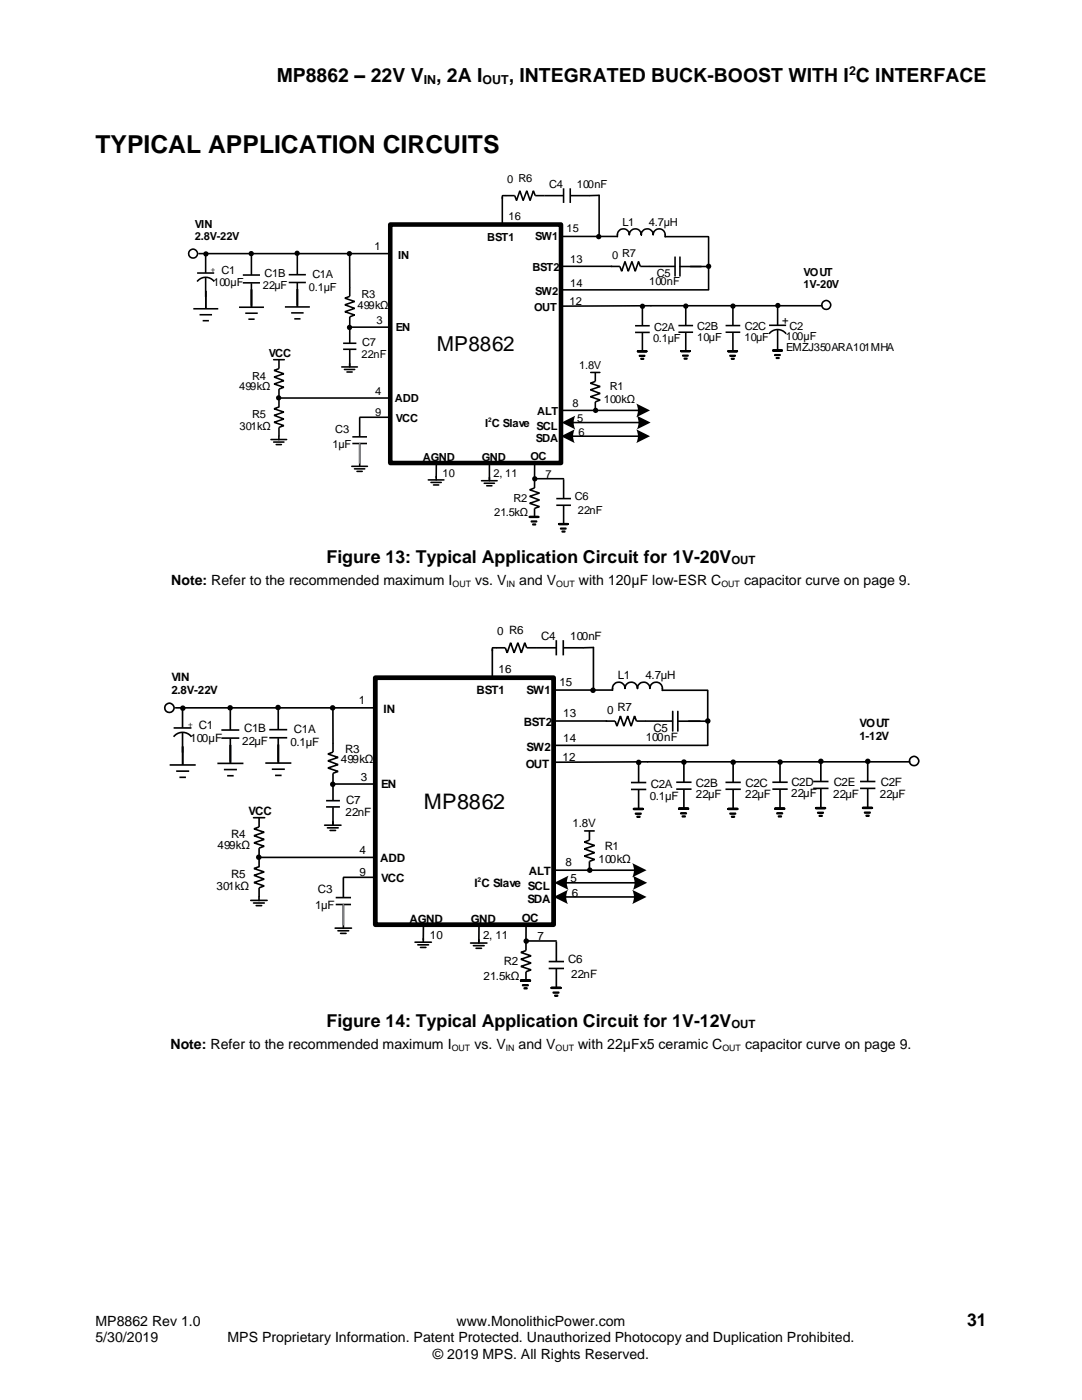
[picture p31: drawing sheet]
<svg xmlns="http://www.w3.org/2000/svg" width="216mm" height="279mm" viewBox="0 0 216 279" stroke-linecap="round" stroke-linejoin="round" font-family="sans-serif">
<defs><g id="words">
<text font-size="4.9" x="19" y="30.5">TYPICAL APPLICATION CIRCUITS</text>
<text font-size="4.3" x="84.6" y="161.4">MP8862</text>
<text font-size="4.1" x="87.2" y="70">MP8862</text>
<g font-size="3.9">
<text x="55.2" y="16.3">MP8862 – 22V V , 2A I</text>
<text x="101.5" y="16.3">, INTEGRATED BUCK-BOOST WITH I C INTERFACE</text>
</g>
<g font-size="3.5">
<text x="65.2" y="112.3">Figure 13: Typical Application Circuit for 1V-20V</text>
<text x="65.2" y="205">Figure 14: Typical Application Circuit for 1V-12V</text>
<text x="193" y="264.5">31</text>
</g>
<g font-size="2.8">
<text x="34.2" y="116.7">Note: Refer to the recommended maximum I</text>
<text x="94.8" y="116.7">vs. V</text>
<text x="103.6" y="116.7">and V</text>
<text x="115.5" y="116.7">with 120μF low-ESR C</text>
<text x="148.5" y="116.7">capacitor curve on page 9.</text>
<text x="34" y="209.4">Note: Refer to the recommended maximum I</text>
<text x="94.7" y="209.4">vs. V</text>
<text x="103.5" y="209.4">and V</text>
<text x="115.4" y="209.4">with 22μFx5 ceramic C</text>
<text x="148.7" y="209.4">capacitor curve on page 9.</text>
<text x="19" y="264.5">MP8862 Rev 1.0</text>
<text x="19" y="267.9">5/30/2019</text>
<text x="45.4" y="267.9">MPS Proprietary Information. Patent Protected. Unauthorized Photocopy and Duplication Prohibited.</text>
<text x="91.1" y="264.5">www.MonolithicPower.com</text>
<text x="86.4" y="271.2">© 2019 MPS. All Rights Reserved.</text>
</g>
<g font-size="2.5">
<text x="84.5" y="16.7">IN</text>
<text x="96.3" y="16.7">OUT</text>
<text x="169.4" y="14.9">2</text>
</g>
<g font-size="2.3">
<text x="145.9" y="112.5">OUT</text>
<text x="99.2" y="126.8">0 R6</text>
<text x="108" y="127.7">C4</text>
<text x="113.7" y="127.7">100nF</text>
<text x="34.2" y="135.9">VIN</text>
<text x="99.5" y="134.3">16</text>
<text x="111.6" y="136.8">15</text>
<text x="123.3" y="135.5">L1</text>
<text x="128.8" y="135.5">4.7µH</text>
<text x="34.2" y="138.5">2.8V-22V</text>
<text x="71.6" y="140.5">1</text>
<text x="76.5" y="142.3">IN</text>
<text x="95.1" y="138.6">BST1</text>
<text x="105.1" y="138.5">SW1</text>
<text x="112.4" y="143.1">13</text>
<text x="121.2" y="142.4">0 R7</text>
<text x="38" y="148">100µF</text>
<text x="39.7" y="145.4">C1</text>
<text x="48.3" y="148.7">22µF</text>
<text x="48.7" y="146">C1B</text>
<text x="58" y="149">0.1µF</text>
<text x="58.7" y="146.3">C1A</text>
<text x="104.5" y="144.8">BST2</text>
<text x="105.1" y="149.9">SW2</text>
<text x="112.4" y="148.1">14</text>
<text x="128.8" y="147.8">100nF</text>
<text x="130.4" y="146">C5</text>
<text x="171.5" y="145.2">VOUT</text>
<text x="171.5" y="147.8">1-12V</text>
<text x="68" y="152.3">499kΩ</text>
<text x="68.9" y="150.4">R3</text>
<text x="72" y="155.9">3</text>
<text x="104.9" y="153.2">OUT</text>
<text x="112.2" y="151.8">12</text>
<text x="69.1" y="160.4">C7</text>
<text x="76.1" y="157.3">EN</text>
<text x="129.6" y="159.6">0.1µF</text>
<text x="129.9" y="157.3">C2A</text>
<text x="138.8" y="159.3">22µF</text>
<text x="138.9" y="157.1">C2B</text>
<text x="148.7" y="159.3">22µF</text>
<text x="148.8" y="157.1">C2C</text>
<text x="157.8" y="159">22µF</text>
<text x="157.9" y="156.9">C2D</text>
<text x="166.2" y="159.2">22µF</text>
<text x="166.4" y="156.9">C2E</text>
<text x="175.6" y="159.2">22µF</text>
<text x="175.8" y="157">C2F</text>
<text x="46.1" y="167.3">R4</text>
<text x="49.6" y="162.7">VCC</text>
<text x="68.9" y="162.9">22nF</text>
<text x="114.3" y="165.1">1.8V</text>
<text x="43.4" y="169.5">499kΩ</text>
<text x="71.7" y="170.4">4</text>
<text x="75.9" y="172">ADD</text>
<text x="112.9" y="172.9">8</text>
<text x="119.4" y="172.2">100kΩ</text>
<text x="120.7" y="169.5">R1</text>
<text x="43.2" y="177.7">301kΩ</text>
<text x="46.1" y="175.3">R5</text>
<text x="63.4" y="178.3">C3</text>
<text x="71.7" y="174.9">9</text>
<text x="76.1" y="176">VCC</text>
<text x="94.7" y="177">I C Slave</text>
<text x="105.3" y="177.7">SCL</text>
<text x="105.5" y="174.5">ALT</text>
<text x="113.9" y="176">5</text>
<text x="114.1" y="179">6</text>
<text x="62.9" y="181.4">1µF</text>
<text x="81.7" y="184.2">AGND</text>
<text x="94" y="184.2">GND</text>
<text x="104.1" y="184">OC</text>
<text x="105.2" y="180.2">SDA</text>
<text x="85.8" y="187.4">10</text>
<text x="96.4" y="187.5">2, 11</text>
<text x="107.2" y="187.6">7</text>
<text x="96.5" y="195.6">21.5kΩ</text>
<text x="100.5" y="192.7">R2</text>
<text x="113.4" y="192.2">C6</text>
<text x="114" y="195.1">22nF</text>
<text x="145.9" y="205.2">OUT</text>
</g>
<g font-size="2.2">
<text x="101.2" y="36.6">0 R6</text>
<text x="109.6" y="37.5">C4</text>
<text x="115.1" y="37.5">100nF</text>
<text x="38.9" y="45.4">VIN</text>
<text x="38.9" y="48">2.8V-22V</text>
<text x="101.4" y="43.9">16</text>
<text x="106.8" y="48">SW1</text>
<text x="113" y="46.3">15</text>
<text x="124.2" y="45.1">L1</text>
<text x="129.5" y="45.1">4.7µH</text>
<text x="74.7" y="49.9">1</text>
<text x="79.4" y="51.6">IN</text>
<text x="97.2" y="48">BST1</text>
<text x="113.8" y="52.4">13</text>
<text x="122.2" y="51.8">0 R7</text>
<text x="42.5" y="57.1">100µF</text>
<text x="44.2" y="54.6">C1</text>
<text x="52.4" y="57.7">22µF</text>
<text x="52.8" y="55.2">C1B</text>
<text x="61.7" y="58">0.1µF</text>
<text x="62.3" y="55.5">C1A</text>
<text x="72.1" y="59.4">R3</text>
<text x="106.2" y="54">BST2</text>
<text x="106.8" y="58.9">SW2</text>
<text x="113.8" y="57.2">14</text>
<text x="129.5" y="56.9">100nF</text>
<text x="131" y="55.2">C5</text>
<text x="160.4" y="55">VOUT</text>
<text x="160.4" y="57.6">1V-20V</text>
<text x="71.3" y="61.7">499kΩ</text>
<text x="75.1" y="64.7">3</text>
<text x="106.6" y="62.2">OUT</text>
<text x="113.6" y="60.8">12</text>
<text x="139.1" y="65.9">C2B</text>
<text x="148.6" y="65.9">C2C</text>
<text x="156.1" y="64.7">+</text>
<text x="157.5" y="65.8">C2</text>
<text x="53.7" y="71.3">VCC</text>
<text x="72.2" y="71.5">22nF</text>
<text x="72.3" y="69.1">C7</text>
<text x="79" y="66.1">EN</text>
<text x="130.3" y="68.3">0.1µF</text>
<text x="130.5" y="66.1">C2A</text>
<text x="139.1" y="68.1">10µF</text>
<text x="148.6" y="68.1">10µF</text>
<text x="156.8" y="67.9">100µF</text>
<text x="156.9" y="70.1">EMZJ350ARA101MHA</text>
<text x="47.7" y="77.9">499kΩ</text>
<text x="50.3" y="75.8">R4</text>
<text x="115.6" y="73.6">1.8V</text>
<text x="121.7" y="77.9">R1</text>
<text x="50.3" y="83.5">R5</text>
<text x="74.9" y="78.8">4</text>
<text x="74.9" y="83.1">9</text>
<text x="78.8" y="80.3">ADD</text>
<text x="107.2" y="82.8">ALT</text>
<text x="114.2" y="81.2">8</text>
<text x="120.5" y="80.5">100kΩ</text>
<text x="47.8" y="85.8">301kΩ</text>
<text x="66.4" y="89.4">1µF</text>
<text x="66.9" y="86.3">C3</text>
<text x="79" y="84.1">VCC</text>
<text x="96.8" y="85.1">I C Slave</text>
<text x="106.9" y="88.2">SDA</text>
<text x="107" y="85.8">SCL</text>
<text x="115.2" y="84.1">5</text>
<text x="115.4" y="87.1">6</text>
<text x="84.4" y="92">AGND</text>
<text x="88.3" y="95.1">10</text>
<text x="96.1" y="92">GND</text>
<text x="98.5" y="95.2">2, 11</text>
<text x="105.9" y="91.9">OC</text>
<text x="108.8" y="95.4">7</text>
<text x="102.4" y="100.2">R2</text>
<text x="114.7" y="99.8">C6</text>
<text x="98.6" y="103.1">21.5kΩ</text>
<text x="115.3" y="102.6">22nF</text>
</g>
<g font-size="1.8">
<text x="90.3" y="117.1">OUT</text>
<text x="101.1" y="117.1">IN</text>
<text x="111" y="117.1">OUT</text>
<text x="143.9" y="117.1">OUT</text>
<text x="90.1" y="209.8">OUT</text>
<text x="100.9" y="209.8">IN</text>
<text x="110.8" y="209.8">OUT</text>
<text x="144.1" y="209.8">OUT</text>
</g>
<g font-size="1.6">
<text x="42.1" y="54.3">+</text>
<text x="37.5" y="145.1">+</text>
</g>
<g font-size="1.3">
<text x="97.4" y="84.1">2</text>
<text x="95.3" y="176">2</text>
</g>
</g></defs>
<path d="M77.9 44.8h34v47.6h-34z" fill="none" stroke="#000" stroke-width=".91"/>
<g fill="none" stroke="#000" stroke-width=".32">
<path d="M100.2 39.1v5.7M100.3 39h2.4l.4 1 .6-1.9 .7 1.9 .7-1.9 .7 1.9 .6-1.9 .4 .9h5.7M112.5 37.6v2.9M113.8 37.6v2.9M113.8 39h5.8v7.8M39.3 56.2a2.13 2.13 0 0 1 3.4 0M39.3 54.5h3.4M39.7 50.6h38.2M41 50.6v3.9M41 55.3l.1 6.3M48.5 54.9h3.4M48.5 56.4h3.4"/>
<path d="M50.2 50.4v4.5M50.2 56.5v4.8M57.6 54.8h3.4M57.6 56.4h3.4M59.3 50.3v4.5M59.3 56.4v4.5M59.3 57.7v3.6M69.8 50.6v8.5l-1 .4 2 .7-2 .6 2 .7-2 .7 2 .7-1 .3v5.3M111.9 47.2h11.3M112.2 57.8h29.2M112.3 53.2h9.8M121.9 53.2h1.8l.4 .9 .6-1.9 .7 1.9 .7-1.9 .7 1.9 .6-1.9 .4 1h6.8"/>
<path d="M123.2 46.8v.4M123.2 46.9a1.18 1.18 0 0 1 1.2-1.2 1.18 1.18 0 0 1 1.2 1.2 1.2 1.2 0 0 1 1.2-1.2 1.2 1.2 0 0 1 1.2 1.2 1.18 1.18 0 0 1 1.1-1.2 1.18 1.18 0 0 1 1.2 1.2 1.23 1.23 0 0 1 1.4-1.2 1.23 1.23 0 0 1 1 1.6l8.6-.1M134.7 51.3v3.8M135.7 53.2h5.7M135.7 51.3v3.8M141.4 47.3v10.5M38.6 61.6h5M39.8 62.8h2.5M40.4 64h1.3M47.7 61.3h5M48.9 62.5h2.5M49.6 63.7h1.2"/>
<path d="M54.6 71.8h2.1M55.7 71.8v1.8l-1 .3 1.9 .7-1.9 .6 1.9 .8-1.9 .6 1.9 .7-.9 .3v3.6l-1 .4 1.9 .6-1.9 .7 1.9 .7-1.9 .7 1.9 .6-.9 .4-.1 2.5M55.7 79.4h22.2M56.9 61.3h4.9M58.1 62.4h2.5M58.7 63.6h1.3M68.2 73.2h3.1M68.5 68.5h2.6M68.5 69.7h2.6M68.7 73.7h2.1M69.2 74.2h1.1M69.8 69.8v3.4"/>
<path d="M69.9 65.3h7.6M117.9 74.3h1.8M118.8 74.3v1.8l-1 .4 2 .6-2 .7 2 .7-2 .7 2 .6-1 .4v1.8M126.7 65h2.9M126.7 66.3h2.9M127.3 70h1.8v.2h-1.8zM127.3 70h1.7v.2h-1.7zM127.6 70.9h1v.2h-1zM127.9 71.5h.5v.2h-.5zM128.2 61.1v3.9M128.2 66.4v3.8M135.4 65h2.9"/>
<path d="M135.4 66.3h2.9M135.9 70h1.8v.1h-1.8zM135.9 70h1.7v.1h-1.7zM136.2 70.9h1.1v.1h-1.1zM136.5 71.5h.6v.1h-.6zM136.8 61.1v3.9M136.8 66.4v3.8M144.8 65h2.9M144.8 66.3h2.9M145.3 70h1.8v.2h-1.8zM145.3 70h1.7v.2h-1.7zM145.7 70.9h1v.2h-1z"/>
<path d="M146 71.5h.5v.2h-.5zM146.2 61.1v3.9M146.2 66.4v3.8M153.5 66.6a2.13 2.13 0 0 1 3.4 0M153.5 64.9h3.4M154.3 69.9h1.8v.1h-1.8zM154.3 69.9h1.7v.1h-1.7zM154.6 70.8h1.1v.1h-1.1zM154.9 71.4h.5v.1h-.5zM155.2 61v3.9M155.2 65.8v3.9M164 61l-52.1 .1"/>
<path d="M54.1 87.7h3.1M54.6 88.2h2.1M55.1 88.7h1.1M70.2 93.1h3.1M70.3 87.2h2.9M70.3 88.5h2.9M70.7 93.6h2.1M71.2 94.1h1.1M71.8 83.3v3.9M71.8 88.6v4.5M71.8 83.3h6M85.5 95.8h3.1"/>
<path d="M86 96.3h2M86.5 96.8h1M87 95.1v.7M87.1 92.7l-.1 2.6M96.1 95.9h3.1M96.6 96.4h2.1M97.1 96.9h1.1M97.7 92.4v3.5M106.7 92.5v4.9l-1 .3 1.9 .7-1.9 .7 1.9 .7-1.9 .6 1.9 .7-.9 .4v1.8M107 95.5h5.4M111 99.5h2.9M111.9 81.9h15.7"/>
<path d="M112.5 95.6v3.9M114 87.1h13.6M114.1 84.3h13.6M105.7 103.1h1.8v.1h-1.8zM105.7 103.1h1.7v.1h-1.7zM106 104h1.1v.1h-1.1zM106.3 104.6h.5v.1h-.5zM111 100.8h2.9M111.5 104.5h1.8v.1h-1.8zM111.9 105.4h1v.1h-1zM112.2 106h.5v.1h-.5zM112.5 100.9v3.8"/>
<circle cx="38.5" cy="50.6" r=".9"/>
<circle cx="164.9" cy="60.9" r=".9"/>
</g>
<g fill="#000">
<path d="M127.3 70h1.7v.2h-1.7z" fill-rule="evenodd"/>
<path d="M127.6 70.9h1v.2h-1z" fill-rule="evenodd"/>
<path d="M127.9 71.5h.5v.2h-.5z" fill-rule="evenodd"/>
<path d="M127.3 70h1.8v.2h-1.8zM127.3 70h1.7v.2h-1.7z" fill-rule="evenodd"/>
<path d="M135.9 70h1.7v.1h-1.7z" fill-rule="evenodd"/>
<path d="M136.2 70.9h1.1v.1h-1.1z" fill-rule="evenodd"/>
<path d="M136.5 71.5h.6v.1h-.6z" fill-rule="evenodd"/>
<path d="M135.9 70h1.8v.1h-1.8zM135.9 70h1.7v.1h-1.7z" fill-rule="evenodd"/>
<path d="M145.3 70h1.7v.2h-1.7z" fill-rule="evenodd"/>
<path d="M145.7 70.9h1v.2h-1z" fill-rule="evenodd"/>
<path d="M146 71.5h.5v.2h-.5z" fill-rule="evenodd"/>
<path d="M145.3 70h1.8v.2h-1.8zM145.3 70h1.7v.2h-1.7z" fill-rule="evenodd"/>
<path d="M154.3 69.9h1.7v.1h-1.7z" fill-rule="evenodd"/>
<path d="M154.6 70.8h1.1v.1h-1.1z" fill-rule="evenodd"/>
<path d="M154.9 71.4h.5v.1h-.5z" fill-rule="evenodd"/>
<path d="M154.3 69.9h1.8v.1h-1.8zM154.3 69.9h1.7v.1h-1.7z" fill-rule="evenodd"/>
<path d="M111.9 87.1l2.8-1.4-.4 1.4 .4 1.3z" fill-rule="evenodd"/>
<path d="M112.1 84.3l2.7-1.3-.3 1.3 .3 1.4z" fill-rule="evenodd"/>
<path d="M127 80.5l2.7 1.4-2.7 1.4 .3-1.4z" fill-rule="evenodd"/>
<path d="M127 85.7l2.7 1.4-2.7 1.3 .3-1.3z" fill-rule="evenodd"/>
<path d="M127.1 83l2.7 1.3-2.7 1.4 .3-1.4z" fill-rule="evenodd"/>
<path d="M105.7 103.1h1.7v.1h-1.7z" fill-rule="evenodd"/>
<path d="M106 104h1.1v.1h-1.1z" fill-rule="evenodd"/>
<path d="M106.3 104.6h.5v.1h-.5z" fill-rule="evenodd"/>
<path d="M105.7 103.1h1.8v.1h-1.8zM105.7 103.1h1.7v.1h-1.7z" fill-rule="evenodd"/>
<path d="M111.5 104.5h1.8v.1h-1.8z" fill-rule="evenodd"/>
<path d="M111.9 105.4h1v.1h-1z" fill-rule="evenodd"/>
<path d="M112.2 106h.5v.1h-.5z" fill-rule="evenodd"/>
<path d="M111.5 104.5h1.8v.1h-1.8zM111.5 104.5h1.8v.1h-1.8z" fill-rule="evenodd"/>
<path d="M110.5 179l2.8-1.4a3.1 3.1 0 0 0 0 2.8z" fill-rule="evenodd"/>
<path d="M110.6 176.2l2.8-1.4a3.1 3.1 0 0 0 0 2.8z" fill-rule="evenodd"/>
<path d="M126.5 161.4h1.8v.1h-1.8z" fill-rule="evenodd"/>
<path d="M126.8 162.3h1.1v.1h-1.1z" fill-rule="evenodd"/>
<path d="M127.1 162.9h.6v.2h-.6z" fill-rule="evenodd"/>
<path d="M126.5 161.4h1.8v.1h-1.8zM126.5 161.4h1.8v.1h-1.8z" fill-rule="evenodd"/>
<path d="M126.2 172.3l2.8 1.4-2.8 1.4a3.1 3.1 0 0 0 0-2.8z" fill-rule="evenodd"/>
<path d="M126.2 177.6l2.8 1.4-2.8 1.4a3.1 3.1 0 0 0 0-2.8z" fill-rule="evenodd"/>
<path d="M126.3 174.8l2.8 1.4-2.8 1.4a3.1 3.1 0 0 0 0-2.8z" fill-rule="evenodd"/>
<path d="M135.5 161.3h1.8v.2h-1.8z" fill-rule="evenodd"/>
<path d="M135.8 162.3h1.1v.1h-1.1z" fill-rule="evenodd"/>
<path d="M136.2 162.9h.5v.1h-.5z" fill-rule="evenodd"/>
<path d="M135.5 161.3h1.9v.2h-1.9zM135.5 161.3h1.8v.2h-1.8z" fill-rule="evenodd"/>
<path d="M145.3 161.4h1.8v.1h-1.8z" fill-rule="evenodd"/>
<path d="M145.7 162.3h1.1v.1h-1.1z" fill-rule="evenodd"/>
<path d="M146 162.9h.5v.2h-.5z" fill-rule="evenodd"/>
<path d="M145.3 161.4h1.9v.1h-1.9zM145.3 161.4h1.8v.1h-1.8z" fill-rule="evenodd"/>
<path d="M154.7 161.3h1.8v.2h-1.8z" fill-rule="evenodd"/>
<path d="M155 162.3h1.1v.1h-1.1z" fill-rule="evenodd"/>
<path d="M155.3 162.9h.6v.1h-.6z" fill-rule="evenodd"/>
<path d="M154.7 161.3h1.9v.2h-1.9zM154.7 161.3h1.8v.2h-1.8z" fill-rule="evenodd"/>
<path d="M162.8 161.2h1.8v.1h-1.8z" fill-rule="evenodd"/>
<path d="M163.2 162.1h1.1v.2h-1.1z" fill-rule="evenodd"/>
<path d="M163.5 162.8h.5v.1h-.5z" fill-rule="evenodd"/>
<path d="M162.8 161.2h1.9v.1h-1.9zM162.8 161.2h1.8v.1h-1.8z" fill-rule="evenodd"/>
<path d="M172.2 161.2h1.8v.1h-1.8z" fill-rule="evenodd"/>
<path d="M172.5 162.1h1.1v.1h-1.1z" fill-rule="evenodd"/>
<path d="M172.8 162.7h.6v.2h-.6z" fill-rule="evenodd"/>
<path d="M172.2 161.2h1.9v.1h-1.9zM172.2 161.2h1.8v.1h-1.8z" fill-rule="evenodd"/>
<path d="M103.9 195.6h1.8v.2h-1.8z" fill-rule="evenodd"/>
<path d="M104.3 196.6h1.1v.1h-1.1z" fill-rule="evenodd"/>
<path d="M104.6 197.2h.5v.1h-.5z" fill-rule="evenodd"/>
<path d="M103.9 195.6h1.9v.2h-1.9zM103.9 195.6h1.8v.2h-1.8z" fill-rule="evenodd"/>
<path d="M110 197.1h1.9v.1h-1.9z" fill-rule="evenodd"/>
<path d="M110.4 198h1.1v.2h-1.1z" fill-rule="evenodd"/>
<path d="M110.7 198.7h.6v.1h-.6z" fill-rule="evenodd"/>
<path d="M110 197.1h1.9v.1h-1.9zM110 197.1h1.9v.1h-1.9z" fill-rule="evenodd"/>
<circle cx="41.1" cy="50.7" r=".53"/>
<circle cx="50.1" cy="50.6" r=".53"/>
<circle cx="59.3" cy="50.5" r=".53"/>
<circle cx="69.7" cy="50.6" r=".53"/>
<circle cx="119.5" cy="47.2" r=".53"/>
<circle cx="141.4" cy="53.2" r=".53"/>
<circle cx="55.6" cy="79.4" r=".53"/>
<circle cx="69.7" cy="65.4" r=".53"/>
<circle cx="128.2" cy="61.1" r=".53"/>
<circle cx="136.8" cy="61.1" r=".53"/>
<circle cx="146.3" cy="61.1" r=".53"/>
<circle cx="155.2" cy="61" r=".53"/>
<circle cx="106.7" cy="95.6" r=".53"/>
<circle cx="118.8" cy="81.9" r=".53"/>
<circle cx="118.3" cy="137.8" r=".55"/>
<circle cx="36.5" cy="141.3" r=".55"/>
<circle cx="45.9" cy="141.2" r=".55"/>
<circle cx="55.5" cy="141.2" r=".55"/>
<circle cx="66.4" cy="141.3" r=".55"/>
<circle cx="66.4" cy="156.5" r=".55"/>
<circle cx="127.4" cy="152.2" r=".55"/>
<circle cx="136.5" cy="152.1" r=".55"/>
<circle cx="141.2" cy="143.9" r=".55"/>
<circle cx="146.3" cy="152.1" r=".55"/>
<circle cx="155.7" cy="152.1" r=".55"/>
<circle cx="163.8" cy="152" r=".55"/>
<circle cx="173.2" cy="152" r=".55"/>
<circle cx="51.6" cy="171.1" r=".55"/>
<circle cx="117.7" cy="173.7" r=".55"/>
<circle cx="105" cy="187.8" r=".55"/>
</g>
<path d="M71.8 88.5v3.9" fill="none" stroke="#4677bf" stroke-width=".32"/>
<path d="M74.9 135.3h35.6v49.2h-35.6z" fill="none" stroke="#000" stroke-width=".95"/>
<g fill="none" stroke="#000" stroke-width=".33">
<path d="M98.2 129.4v5.9M98.3 129.3h2.5l.4 1 .7-2 .7 2 .7-2 .7 2 .7-2 .4 1h5.9M110.5 137.7l11.7 .1a1.27 1.27 0 0 1 1.1-1.6 1.27 1.27 0 0 1 1.4 1.2 1.25 1.25 0 0 1 1.3-1.2 1.25 1.25 0 0 1 1.2 1.2 1.23 1.23 0 0 1 1.2-1.2 1.23 1.23 0 0 1 1.3 1.2 1.28 1.28 0 0 1 1.4-1.2 1.28 1.28 0 0 1 1.1 1.6M111 127.8v3M112.4 127.8v3M112.5 129.3l5.9-.1v8.1M132.2 137.8h9M141.2 137.8v10.9M33.9 152.7h5.1M34.6 145.3h3.6M34.6 147a2.23 2.23 0 0 1 3.6 0M35 141.3h39.9"/>
<path d="M35.2 153.9h2.6M35.8 155.1h1.3M36.4 141.2v4.1M36.4 146.2v4M36.5 149v3.7M43.4 152.4h5.2M44.2 145.7h3.5M44.2 147.3h3.5M44.7 153.6h2.6M45.3 154.8h1.3M46 141v4.7M46 147.4v4.6"/>
<path d="M46 148.7v3.7M52.9 152.3h5.2M53.7 145.6h3.6M53.7 147.2h3.6M54.2 153.5h2.6M54.9 154.7h1.3M55.5 140.9v4.7M55.5 147.3v5M65.1 159.8h2.7M66.4 141.3v8.8l-1 .4 2.1 .7-2.1 .6 2.1 .8-2.1 .7 2.1 .7-1.1 .3v5.5M66.6 156.5h7.9M110.7 148.8h30.5"/>
<path d="M110.8 143.9h11.9l.4 1 .7-2 .7 2 .7-2 .7 2 .7-2 .4 1h7.2M125.9 156.2h3.1M125.9 157.6h3.1M127.4 152.2v4M127.4 157.6v4M134.2 142v3.9M134.9 156.1h3.1M134.9 157.5h3.1M135.2 143.9h6M135.3 142v3.9M136.5 152.1v4M136.5 157.6v3.9"/>
<path d="M144.8 156.1h3M144.8 157.5h3M146.3 152.1v4M146.3 157.6v3.9M154.1 156.1h3.1M154.1 157.5h3.1M155.6 152.1v4M155.6 157.6v3.9M162.3 156h3M162.3 157.3h3M163.8 152v4M163.8 157.4v3.9"/>
<path d="M171.6 156h3.1M171.6 157.3h3.1M173.1 152v4M173.1 157.4v3.9M181.5 152l-71 .1M50 179.7h3.3M50.6 163.2h2.2M51.7 163.2v1.8l-1 .4 2 .7-2 .7 2 .7-2 .7 2 .7-1 .4v3.7l-1 .3 2 .7-2 .7 2 .7-2 .7 2 .7-1 .4v2.5M51.7 171.1h23.2M64.8 164.7h3.2M65.1 161h2.7M65.3 165.2h2.2"/>
<path d="M65.9 165.7h1.1M66.4 161.1v3.6M67 179.1h3M68.5 175.1v4M68.6 175.1h6.2M110.5 173.7h16.4M112.6 179h14.3M112.7 176.2h14.3M116.7 165.8h1.9M117.6 165.8v1.9l-1 .4 2 .6-2 .7 2 .8-2 .6 2 .7-1 .4v1.9M126.5 161.4h1.8v.1h-1.8zM126.8 162.3h1.1v.1h-1.1z"/>
<path d="M127.1 162.9h.6v.2h-.6zM135.5 161.3h1.9v.2h-1.9zM135.5 161.3h1.8v.2h-1.8zM135.8 162.3h1.1v.1h-1.1zM136.2 162.9h.5v.1h-.5zM145.3 161.4h1.9v.1h-1.9zM145.3 161.4h1.8v.1h-1.8zM145.7 162.3h1.1v.1h-1.1zM146 162.9h.5v.2h-.5zM154.7 161.3h1.9v.2h-1.9zM154.7 161.3h1.8v.2h-1.8zM155 162.3h1.1v.1h-1.1z"/>
<path d="M155.3 162.9h.6v.1h-.6zM162.8 161.2h1.9v.1h-1.9zM162.8 161.2h1.8v.1h-1.8zM163.2 162.1h1.1v.2h-1.1zM163.5 162.8h.5v.1h-.5zM172.2 161.2h1.8v.1h-1.8zM172.2 161.2h1.9v.1h-1.9zM172.5 162.1h1.1v.1h-1.1zM172.8 162.7h.6v.2h-.6zM50.6 180.2h2.1M51.1 180.7h1.1M66.9 185.2h3.2"/>
<path d="M67 180.5h3M67.4 185.8h2.2M68 186.3h1M68.5 180.6v3.9M68.5 184.5v.7M82.8 188h3.3M83.4 188.6h2.1M83.9 189.1h1.1M84.5 187.3v.7M84.5 184.8v2.7M93.9 188.2h3.3M94.5 188.7h2.1"/>
<path d="M95 189.3h1.1M95.5 187.5v.7M95.6 185l-.1 3M103.9 195.6h1.9v.2h-1.9zM103.9 195.6h1.8v.2h-1.8zM104.3 196.6h1.1v.1h-1.1zM104.6 197.2h.5v.1h-.5zM105 184.7v5l-1.1 .4 2.1 .7-2.1 .6 2.1 .8-2.1 .7 2.1 .7-1 .3v1.9M105.3 187.8h5.7M109.5 191.9h3M109.5 193.3h3M110 197.1h1.9v.1h-1.9z"/>
<path d="M110.4 198h1.1v.2h-1.1zM110.7 198.7h.6v.1h-.6zM111 187.9v4M111 193.3v4"/>
<circle cx="33.8" cy="141.3" r=".93"/>
<circle cx="182.4" cy="151.9" r=".93"/>
</g>
<path d="M68.5 180.5v4" fill="none" stroke="#4677bf" stroke-width=".33"/>
<use href="#words"/>
</svg>
